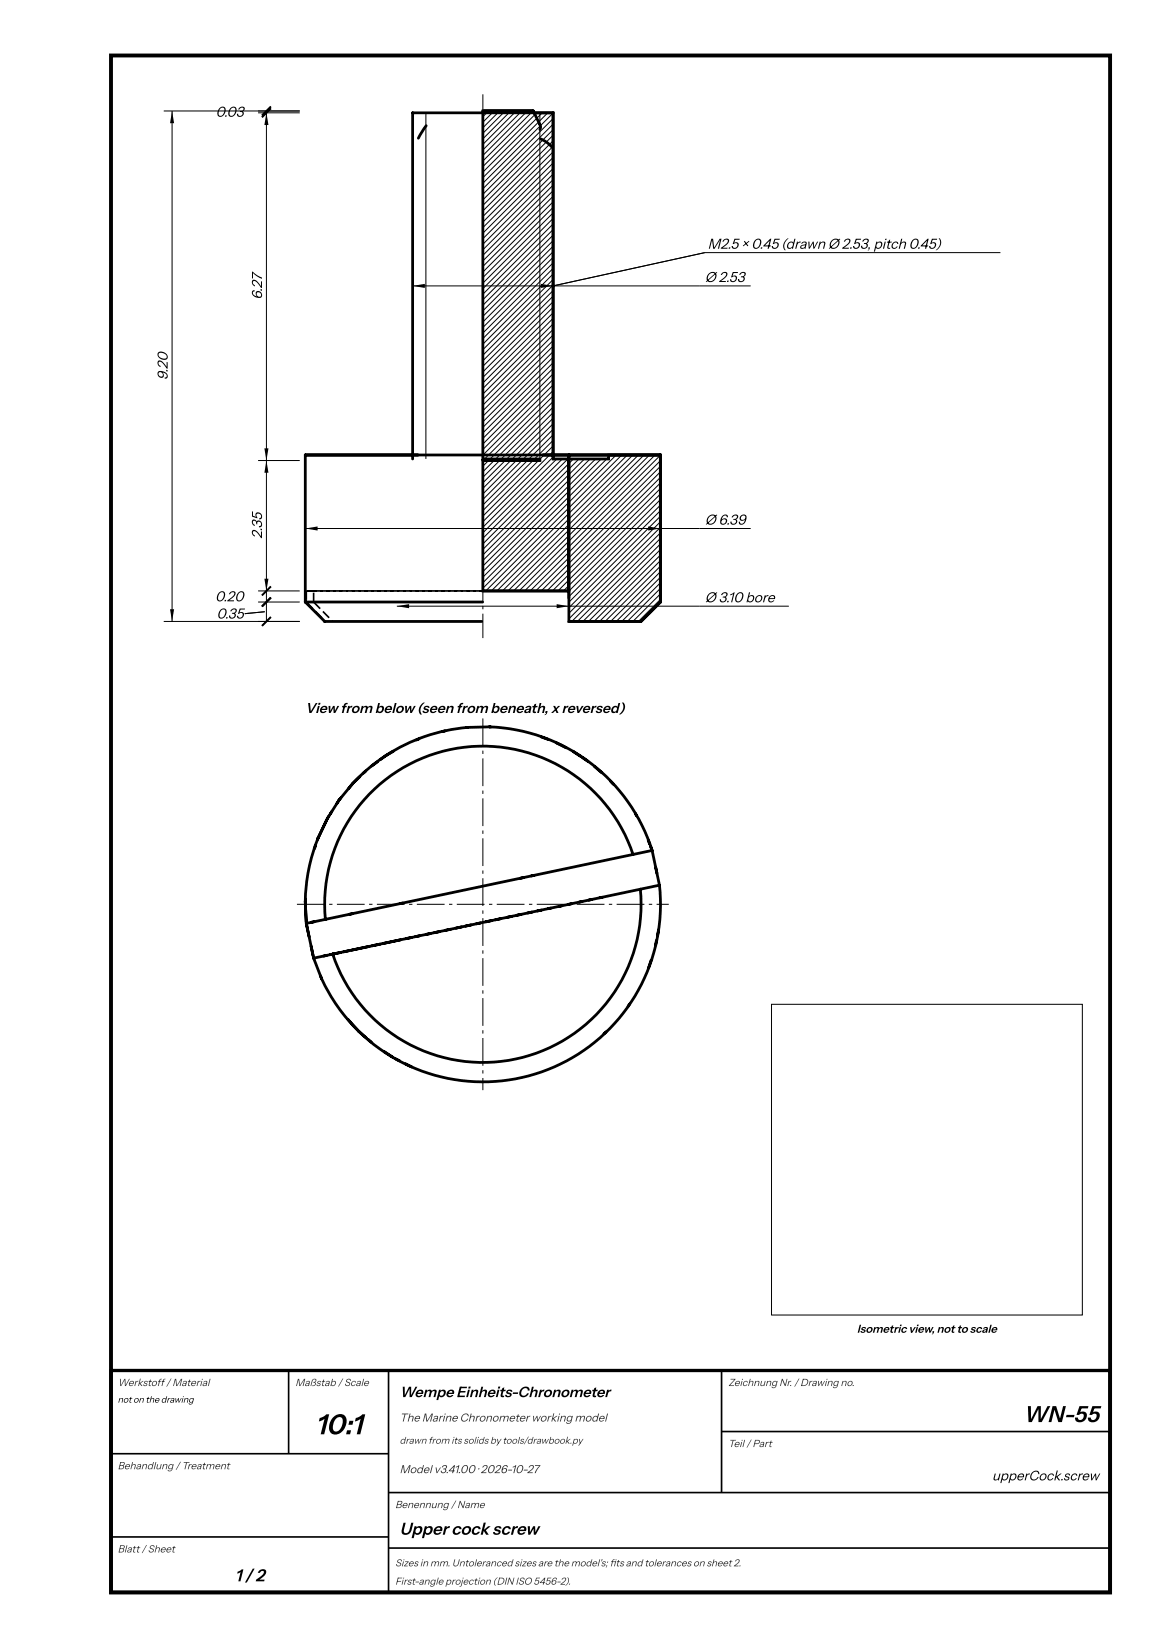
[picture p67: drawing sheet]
<svg xmlns="http://www.w3.org/2000/svg" width="210mm" height="297mm" viewBox="0 0 210 297" stroke-linecap="round" stroke-linejoin="round" font-family="sans-serif">
<defs><g id="words">
<text font-size="5.2" x="56.8" y="258.5">10:1</text>
<text font-size="4.1" x="184.3" y="256.3">WN-55</text>
<g font-size="3.1">
<text x="72" y="276.6">Upper cock screw</text>
<text x="42.3" y="285">1 / 2</text>
</g>
<text font-size="2.7" x="72" y="251.8">Wempe Einheits-Chronometer</text>
<g font-size="2.6">
<text x="38.8" y="21">0.03</text>
<text x="127.5" y="44.8">M2.5 × 0.45 (drawn Ø 2.53, pitch 0.45)</text>
<text x="47.2" y="54" transform="rotate(-90 47.2 54)">6.27</text>
<text x="127" y="50.8">Ø 2.53</text>
<text x="30.2" y="68.5" transform="rotate(-90 30.2 68.5)">9.20</text>
<text x="127" y="94.5">Ø 6.39</text>
<text x="47.2" y="97.1" transform="rotate(-90 47.2 97.1)">2.35</text>
<text x="38.8" y="108.4">0.20</text>
<text x="39" y="111.5">0.35</text>
<text x="127" y="108.5">Ø 3.10 bore</text>
<text x="55" y="128.5">View from below (seen from beneath, x reversed)</text>
</g>
<text font-size="2.5" x="178.7" y="266.8">upperCock.screw</text>
<text font-size="2.1" x="154.4" y="240.2">Isometric view, not to scale</text>
<g font-size="2.1" fill="#333">
<text x="72" y="256.2">The Marine Chronometer working model</text>
<text x="72" y="265.5">Model v3.41.00 · 2026-10-27</text>
</g>
<g font-size="1.9" fill="#333">
<text x="21.2" y="249.8">Werkstoff / Material</text>
<text x="53.2" y="249.8">Maßstab / Scale</text>
<text x="131.2" y="249.8">Zeichnung Nr. / Drawing no.</text>
<text x="131.2" y="260.8">Teil / Part</text>
<text x="21.2" y="264.8">Behandlung / Treatment</text>
<text x="71.2" y="271.8">Benennung / Name</text>
<text x="21.2" y="279.8">Blatt / Sheet</text>
</g>
<g font-size="1.8" fill="#333">
<text x="72" y="260.2">drawn from its solids by tools/drawbook.py</text>
<text x="71.2" y="282.3">Sizes in mm. Untoleranced sizes are the model's; fts and tolerances on sheet 2.</text>
<text x="71.2" y="285.6">First-angle projection (DIN ISO 5456-2).</text>
<text x="109.8" y="282.3">i</text>
</g>
<text font-size="1.6" x="21.2" y="252.8">not on the drawing</text>
</g></defs>
<g fill="#000">
<path d="M31 20l.4 2.2h-.8zM47.2 21.1l1.6-1.6zM47.2 20.8l1.6-1.6zM48 20.3l.4 2.2h-.8zM74.3 51.5l2.2-.3v.7zM97.5 51.2l2.2 .3-2.2 .4zM99.7 51.5l27.3-6zM48 83l.4 2.2h-.8zM47.6 80.8h.8l-.4 2.2zM55 95.3l2.2-.4v.7zM116.8 94.9l2.2 .4-2.2 .3zM30.6 109.8h.8l-.4 2.2z"/>
<path d="M48.8 111.2l-1.6 1.6zM48.8 107.7l-1.6 1.6zM48.8 105.7l-1.6 1.6zM47.6 104.3h.8l-.4 2.2zM71.5 109.3l2.2-.4v.7zM100.3 108.9l2.2 .4-2.2 .3z"/>
<path d="M86.9 17h.2v5h-.2zM86.9 22.8h.2v.6h-.2zM86.9 24.2h.2v5h-.2zM86.9 30h.2v.6h-.2zM86.9 31.4h.2v5h-.2zM86.9 37.2h.2v.6h-.2zM86.9 38.6h.2v5h-.2zM86.9 44.4h.2v.6h-.2zM86.9 45.8h.2v5h-.2zM86.9 51.6h.2v.6h-.2zM86.9 53h.2v5h-.2zM86.9 58.8h.2v.6h-.2zM86.9 60.2h.2v5h-.2zM86.9 66h.2v.6h-.2zM86.9 67.4h.2v5h-.2zM86.9 73.2h.2v.6h-.2zM86.9 74.6h.2v5h-.2zM86.9 80.4h.2v.6h-.2zM86.9 81.8h.2v5h-.2zM86.9 87.6h.2v.6h-.2zM86.9 89h.2v5h-.2zM86.9 94.8h.2v.6h-.2zM86.9 96.2h.2v5h-.2zM86.9 102h.2v.6h-.2zM86.9 103.4h.2v5h-.2zM86.9 109.2h.2v.6h-.2zM86.9 110.6h.2v4.4h-.2z"/>
<path d="M56.4 106.8h.3v1.6h-.3zM55.2 106.4h1.3v.3h-1.3zM56.5 106.4h1.6v.3h-1.6zM58.8 106.4h1.6v.3h-1.6zM61.1 106.4h1.6v.3h-1.6zM63.4 106.4h1.6v.3h-1.6zM65.7 106.4h1.6v.3h-1.6zM68 106.4h1.6v.3h-1.6zM70.3 106.4h1.6v.3h-1.6zM72.6 106.4h1.6v.3h-1.6zM74.9 106.4h1.6v.3h-1.6zM77.2 106.4h1.6v.3h-1.6zM79.5 106.4h1.6v.3h-1.6zM81.8 106.4h1.6v.3h-1.6zM84.1 106.4h1.6v.3h-1.6zM86.4 106.4h.4v.3h-.4zM55.1 108.7l.2-.2 1.2 1.1-.2 .2zM56.7 110.3l.3-.2 1.1 1.1-.2 .2zM58.4 111.9l.2-.2 .1 .1-.2 .2zM86.8 111.9h.1v.3h-.1zM85.3 106.4h1.6v.3h-1.6zM83 106.4h1.6v.3h-1.6zM80.7 106.4h1.6v.3h-1.6zM78.4 106.4h1.6v.3h-1.6zM76.1 106.4h1.6v.3h-1.6zM73.8 106.4h1.6v.3h-1.6zM71.5 106.4h1.6v.3h-1.6zM69.2 106.4h1.6v.3h-1.6zM66.9 106.4h1.6v.3h-1.6zM64.6 106.4h1.6v.3h-1.6zM62.3 106.4h1.6v.3h-1.6zM60 106.4h1.6v.3h-1.6zM57.7 106.4h1.6v.3h-1.6zM55.4 106.4h1.6v.3h-1.6zM55 106.5h.3v1.6h-.3zM86.9 111.9h.1v.3h-.1zM56.5 108.7l.2-.2 1.1 1.1-.2 .2zM58.1 110.3l.2-.2 1.1 1.1-.2 .2zM59.7 111.9l.2-.2 .1 .1-.2 .2z"/>
<path d="M86.9 129.5h.2v5h-.2zM86.9 135.3h.2v.6h-.2zM86.9 136.7h.2v5h-.2zM86.9 142.5h.2v.6h-.2zM86.9 143.9h.2v5h-.2zM86.9 149.7h.2v.6h-.2zM86.9 151.1h.2v5h-.2zM86.9 156.9h.2v.6h-.2zM86.9 158.3h.2v5h-.2zM86.9 164.1h.2v.6h-.2zM86.9 165.5h.2v5h-.2zM86.9 171.3h.2v.6h-.2zM86.9 172.7h.2v5h-.2zM86.9 178.5h.2v.6h-.2zM86.9 179.9h.2v5h-.2zM86.9 185.7h.2v.6h-.2zM86.9 187.1h.2v5h-.2zM86.9 192.9h.2v.6h-.2zM86.9 194.3h.2v2.2h-.2z"/>
<path d="M53.5 162.9h5v.2h-5zM59.3 162.9h.6v.2h-.6zM60.7 162.9h5v.2h-5zM66.5 162.9h.6v.2h-.6zM67.9 162.9h5v.2h-5zM73.7 162.9h.6v.2h-.6zM75.1 162.9h5v.2h-5zM80.9 162.9h.6v.2h-.6zM82.3 162.9h5v.2h-5zM88.1 162.9h.6v.2h-.6zM89.5 162.9h5v.2h-5zM95.3 162.9h.6v.2h-.6zM96.7 162.9h5v.2h-5zM102.5 162.9h.6v.2h-.6zM103.9 162.9h5v.2h-5zM109.7 162.9h.6v.2h-.6zM111.1 162.9h5v.2h-5zM116.9 162.9h.6v.2h-.6zM118.3 162.9h2.2v.2h-2.2z"/>
<circle cx="99.7" cy="51.5" r=".35"/>
</g>
<g fill="none" stroke="#000" stroke-width=".18">
<path d="M29.5 20h24.5M31 20v92M46.5 20.3h7.5M48 20v92M76.7 20.3v62.4M87 20h.1M88 20l-1 1M89 20l-2 2M90 20l-3 3M91 20l-4 4M92 20l-5 5M93 20l-6 6"/>
<path d="M94 20l-7 7M95 20l-8 8M96 20l-9 9M96.7 20.3l-9.7 9.7M97.3 20.3v62.4l2.4-2.3M97.7 20.3l-10.7 10.7M98.7 20.3l-11.7 11.7M99.7 20.4l-12.7 12.6M99.7 21.4l-12.7 12.6M99.7 22.4l-12.7 12.6M99.7 23.4l-12.7 12.6M99.7 24.4l-12.7 12.6"/>
<path d="M99.7 25.4l-12.7 12.6M99.7 26.4l-12.7 12.6M99.7 27.4l-12.7 12.6M99.7 28.4l-12.7 12.6M99.7 29.4l-12.7 12.6M99.7 30.4l-12.7 12.6M99.7 31.4l-12.7 12.6M99.7 32.4l-12.7 12.6M99.7 33.4l-12.7 12.6M99.7 34.4l-12.7 12.6M99.7 35.4l-12.7 12.6M99.7 36.4l-12.7 12.6"/>
<path d="M99.7 37.4l-12.7 12.6M99.7 38.4l-12.7 12.6M99.7 39.4l-12.7 12.6M74.3 51.5h60.9M99.7 40.4l-12.7 12.6M99.7 41.4l-12.7 12.6M99.7 42.4l-12.7 12.6M99.7 43.4l-12.7 12.6M99.7 44.4l-12.7 12.6M99.7 45.4l-12.7 12.6M99.7 46.4l-12.7 12.6M99.7 47.4l-12.7 12.6"/>
<path d="M99.7 48.4l-12.7 12.6M99.7 49.4l-12.7 12.6M99.7 50.4l-12.7 12.6M99.7 51.4l-12.7 12.6M99.7 52.4l-12.7 12.6M99.7 53.4l-12.7 12.6M99.7 54.4l-12.7 12.6M99.7 55.4l-12.7 12.6M99.7 56.4l-12.7 12.6M99.7 57.4l-12.7 12.6M99.7 58.4l-12.7 12.6M99.7 59.4l-12.7 12.6"/>
<path d="M180.2 45.5h-53.2l-27.3 6M99.7 60.4l-12.7 12.6M99.7 61.4l-12.7 12.6M99.7 62.4l-12.7 12.6M99.7 63.4l-12.7 12.6M99.7 64.4l-12.7 12.6M99.7 65.4l-12.7 12.6M99.7 66.4l-12.7 12.6M99.7 67.4l-12.7 12.6M99.7 68.4l-12.7 12.6M99.7 69.4l-12.7 12.6M99.7 70.4l-12.4 12.3"/>
<path d="M99.7 71.4l-11.4 11.3M99.7 72.4l-10.4 10.3M99.7 73.4l-9.4 9.3M99.7 74.4l-8.4 8.3M99.7 75.4l-7.4 7.3M99.7 76.4l-6.4 6.3M99.7 77.4l-5.4 5.3M99.7 78.4l-4.4 4.3M99.7 79.4l-3.4 3.3M46.5 83h7.5M55 95.3h80.2M87 83h.1"/>
<path d="M88 83l-1 1M89 83l-2 2M90 83l-3 3M91 83l-4 4M92 83l-5 5M93 83l-6 6M94 83l-7 7M95 83l-8 8M96 83l-9 9M97 83l-10 10M99.7 81.4l-12.7 12.6M99.7 82.4l-12.7 12.6"/>
<path d="M100.3 82.7l-13.3 13.3M101.3 82.7l-14.3 14.3M102.3 82.7l-15.3 15.3M103.3 82.7l-16.3 16.3M104.3 82.7l-17.3 17.3M105.3 82.7l-18.3 18.3M106.3 82.7l-19.3 19.3M107.3 82.7l-20.3 20.3M108.3 82.7l-21.3 21.3M109.3 82.7l-22.3 22.3M110 82l-.3 .4M111 82l-24 24"/>
<path d="M112 82l-24.5 24.5M113 82l-24.5 24.5M114 82l-24.5 24.5M115 82l-24.5 24.5M116 82l-24.5 24.5M117 82l-24.5 24.5M118 82l-24.5 24.5M119 82.1l-24.5 24.4M119 83.1l-23.5 23.4M119 84.1l-22.5 22.4M119 85.1l-21.5 21.4M119 86.1l-20.5 20.4"/>
<path d="M119 87.1l-19.5 19.4M119 88.1l-18.5 18.4M119 89.1l-17.5 17.4M119 90.1l-16.5 16.4M119 91.1l-16.5 16.4M119 92.1l-16.5 16.4M119 93.1l-16.5 16.4M119 94.1l-16.5 16.4M119 95.1l-16.5 16.4M119 96.1l-16 15.9M119 97.1l-15 14.9M119 98.1l-14 13.9"/>
<path d="M119 99.1l-13 12.9M29.5 112h24.5M46.5 108.5h7.5M46.5 106.5h7.5M47.7 110.3l-3.6 .3M71.5 109.3h70.6M119 100.1l-12 11.9M119 101.1l-11 10.9M119 102.1l-10 9.9M119 103.1l-9 8.9M119 104.1l-8 7.9M119 105.1l-7 6.9"/>
<path d="M119 106.1l-6 5.9M119 107.1l-5 4.9M119 108.1l-4 3.9M139 181h56v56h-56z"/>
</g>
<g fill="none" stroke="#000" stroke-width=".5">
<path d="M76.8 22.7l-1.4 2.2M87 20h9.1l.1 .3h3.5v62.4h10v-.7h9.3v26.5l-3.5 3.5h-13v-5.5h-15.5v-23.5h10.3v-.3h-10.3zM87 20h9.1l1.2 2.6v.7M97.4 25l1.3 .8 .7 .7M74.3 82.7v-62.4h25.4v62.4M87 83h10.3M102.5 82v25.8M119 82v26.5M55 108.5h32M55 108.5v-26.5h64v26.5l-3.5 3.5h-13M55 108.5l3.5 3.5h28.3M87 106.5h15.5"/>
<path d="M64.8 140l-1.2 1.2M65.9 139l-.4 .3M68 137.3l-1 .7M69.6 136.1a31.9 31.9 0 0 0-6 5.1M69.6 136.1l-1 .8M70.9 135.4l-1.3 .7M75.5 133.2l-.5 .2M80.2 131.7l-.5 .2M84.3 131.1a32 32 0 0 0-14.7 5M84.3 131.1h-.3M88.2 131a32 32 0 0 1 29.3 22.3M88.2 131l-3.9 .1"/>
<path d="M88.2 131h.2M97.5 132.8l1.2 .4M100.3 133.9l1.7 .9M103.3 135.5l1.2 .8M104.9 136.5l1.1 .7M107.1 138.1l1.3 1.2M56.8 152.4l-.1 .5M57.3 151a31.7 31.7 0 0 0-2.3 11.5M57.3 151l-.1 .3M63.6 141.2l-2.5 3-2.1 3.3-1.7 3.5M110 140.8l.5 .5M114 154a28.5 28.5 0 0 0-32.9-18.9 28.5 28.5 0 0 0-22.5 30.6"/>
<path d="M114 154l-55.4 11.7M114.5 146.6l.2 .4M116.8 151.4l.2 .7M117.2 152.6l.2 .4M117.5 153.3l1.3 6M117.5 153.3l-3.5 .7M55 162.5l.2 3.9M55 162v.5M55.2 166.4l1.3 6.3M56 170.5l.4 1.7M56.5 172.7a32.2 32.2 0 0 0 3.5 7.4l2.5 3.4 2.2 2.4M58.6 165.7l-3.4 .7"/>
<path d="M59.9 172l55.5-11.7a28.5 28.5 0 0 1-22.5 30.6 28.5 28.5 0 0 1-33-18.9zM61.4 171.6l-4.9 1.1M62.9 171.3l-1 .2M63.5 164.7l-.5 .1M66.5 170.6l-3.1 .6M68.5 170.2l-1.5 .3M86.6 166.3l-.8 .2M92.2 165.2l-.8 .1M95.8 164.4l-.7 .1M97.5 164l-.7 .2M99.3 163.7l-.5 .1M101.2 163.2l-.5 .2"/>
<path d="M102.9 162.9l-.5 .1M104.9 162.5l-.5 .1M106.6 162.1l-.5 .1M108.5 161.7l-.5 .1M115.4 160.3l3.4-.8a32 32 0 0 1-17.8 32.2 32 32 0 0 1-36.3-5.8M117.3 173.1l-.5 1.4M118.3 169.5l-.2 .7M118.6 167.6l-.1 1M62.7 183.7l2 2.2M64.7 185.9l1.3 1.1M66.3 187.3l.6 .5M69.3 189.5l1.4 1"/>
<path d="M71.3 190.8l.7 .4M73.1 191.7l1.1 .6M109.2 186l-.4 .3M113.4 180.9l-.2 .5"/>
</g>
<path d="M48.8 19.5l-1.6 1.6M48.8 19.2l-1.6 1.6M44.1 110.4h3.6M48.8 111.2l-1.6 1.6M48.8 107.7l-1.6 1.6M48.8 105.7l-1.6 1.6" fill="none" stroke="#000" stroke-width=".35"/>
<path d="M20 10h180v277h-180z" fill="none" stroke="#000" stroke-width=".7" stroke-linecap="butt"/>
<path d="M20 247h180v40h-180z" fill="none" stroke="#000" stroke-width=".6"/>
<path d="M52 247v15M70 247v40M130 247v22M130 258h70M20 262h50M20 277h50M70 269h130M70 279h130" fill="none" stroke="#000" stroke-width=".3"/>
<use href="#words"/>
</svg>
